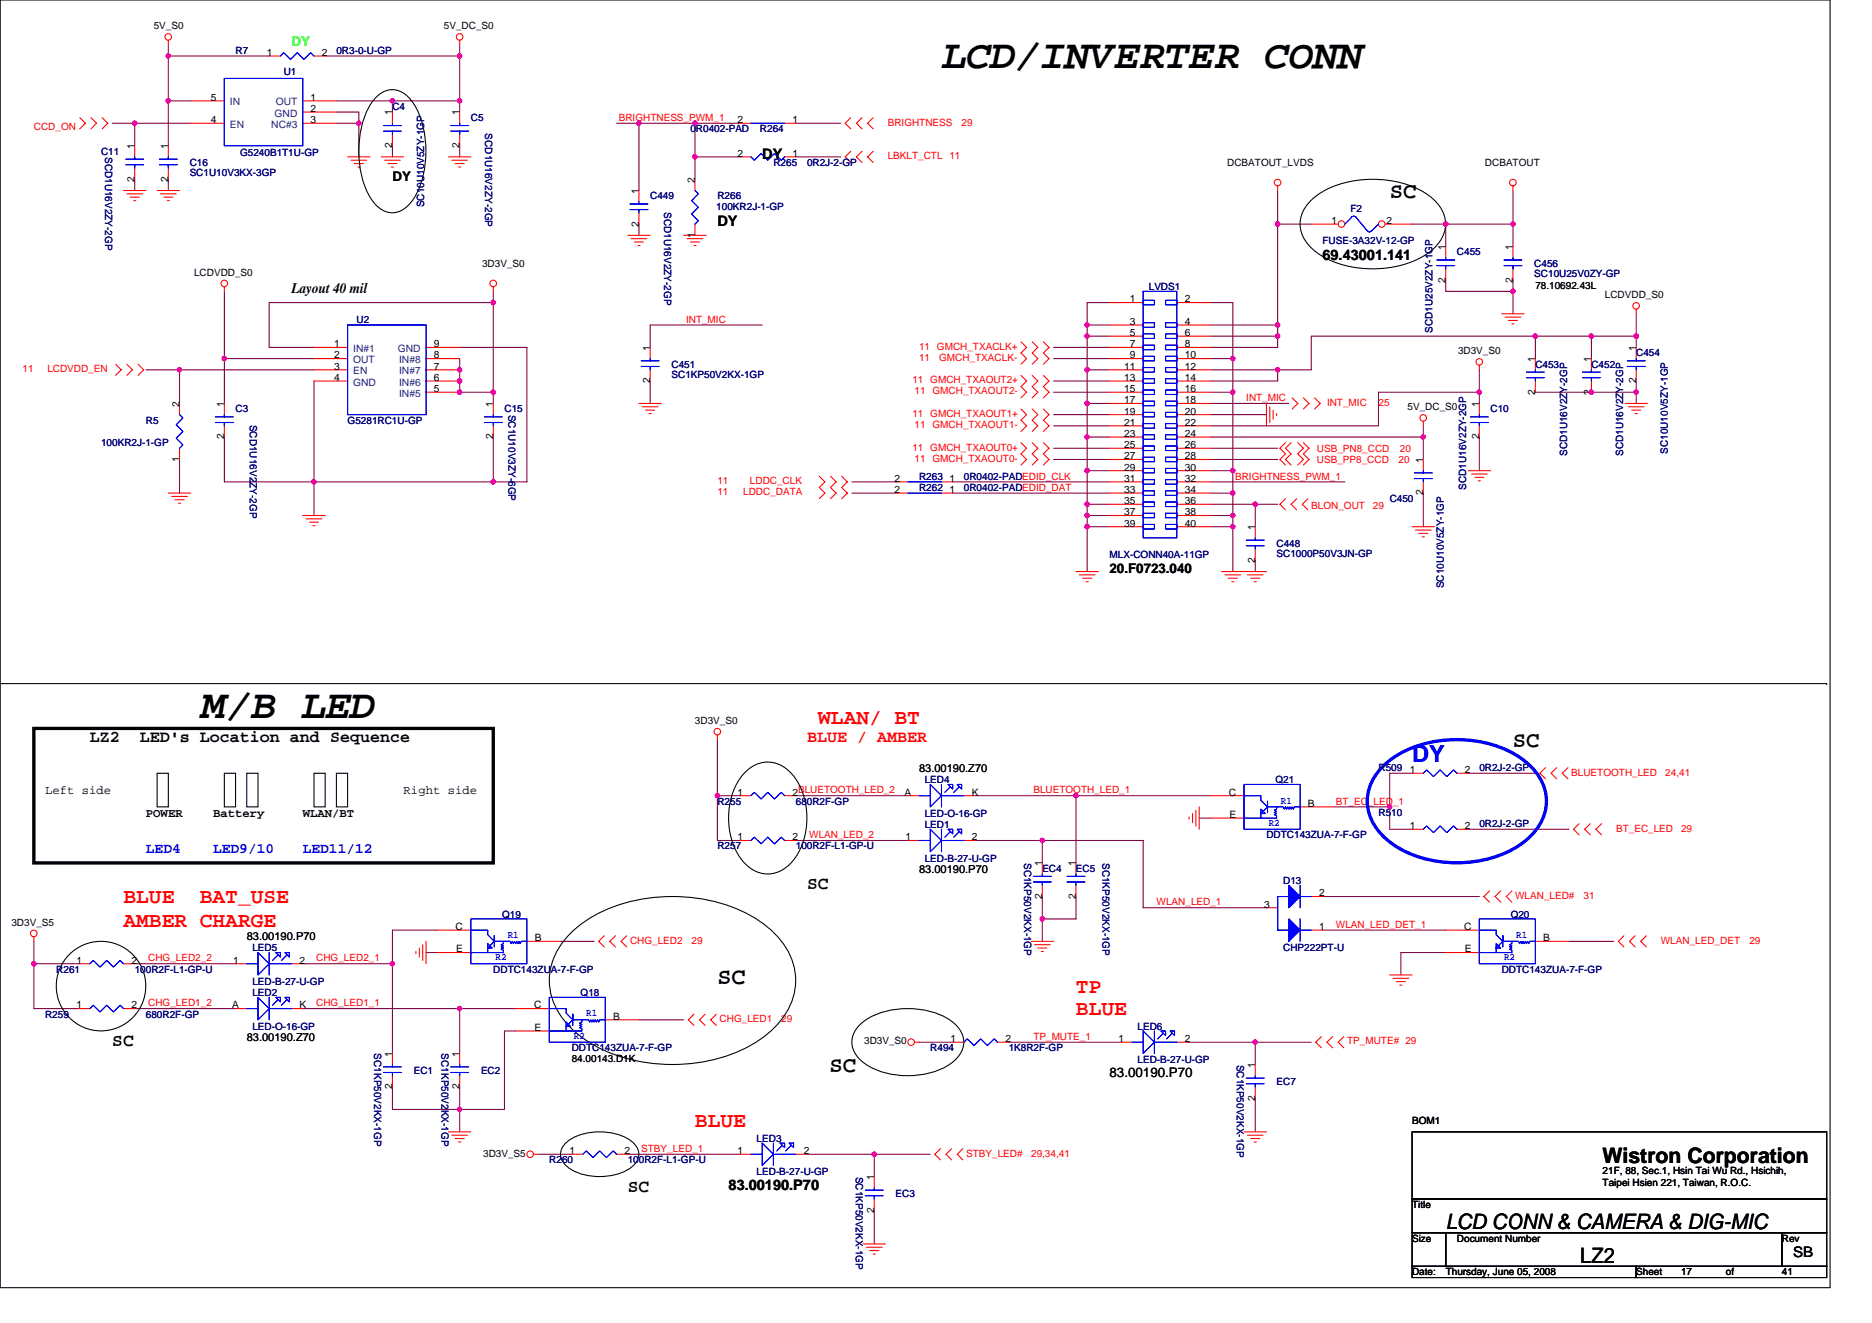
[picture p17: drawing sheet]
<svg xmlns="http://www.w3.org/2000/svg" width="297mm" height="210mm" viewBox="0 0 297 210" stroke-linecap="round" stroke-linejoin="round" font-family="sans-serif">
<defs><g id="words">
<g font-size="6.6">
<text x="149.4" y="10.8">LCD/INVERTER CONN</text>
<text x="32" y="113.9">M/B LED</text>
</g>
<text font-size="3.7" fill="#00f" x="224.1" y="120.8">DY</text>
<text font-size="3.7" x="113.8" y="156">SC</text>
<g font-size="3.5">
<text x="220.5" y="31.4">SC</text>
<text x="240.1" y="118.6">SC</text>
<text x="131.6" y="170.1">SC</text>
</g>
<g font-size="3.4" fill="#f00">
<text x="129.8" y="114.8">WLAN/ BT</text>
<text x="19.6" y="143.3">BLUE</text>
<text x="31.7" y="143.3">BAT_USE</text>
<text x="19.6" y="147.1">AMBER CHARGE</text>
<text x="170.7" y="161">BLUE</text>
<text x="170.7" y="157.5">TP</text>
<text x="110.3" y="178.8">BLUE</text>
</g>
<g font-size="3.4">
<text x="254.3" y="184.5">Wistron Corporation</text>
<text x="229.4" y="195.1">LCD CONN &amp; CAMERA &amp; DIG-MIC</text>
<text x="250.7" y="200.4">LZ2</text>
</g>
<g font-size="2.8">
<text x="128.1" y="141">SC</text>
<text x="17.8" y="165.9">SC</text>
<text x="99.6" y="189">SC</text>
</g>
<g font-size="2.6">
<text x="14.3" y="117.8">LZ2</text>
<text x="22.2" y="117.8">LED's Location and Sequence</text>
</g>
<text font-size="2.6" fill="#f00" x="128.1" y="117.8">BLUE / AMBER</text>
<g font-size="2.3">
<text x="120.9" y="25.3">DY</text>
<text x="113.8" y="35.9">DY</text>
<text x="209.8" y="41.3">69.43001.141</text>
<text x="46.3" y="46.5">Layout 40 mil</text>
<text x="115.6" y="188.8">83.00190.P70</text>
<text x="284.5" y="199.4">SB</text>
</g>
<g font-size="2.3" fill="#00f">
<text x="23.2" y="135.3">LED4</text>
<text x="33.8" y="135.3">LED9/10</text>
<text x="48" y="135.3">LED11/12</text>
</g>
<text font-size="2.1" fill="#0f0" x="46.3" y="7.3">DY</text>
<g font-size="2.1">
<text x="62.3" y="28.6">DY</text>
<text x="176.1" y="90.9">20.F0723.040</text>
<text x="176.1" y="170.8">83.00190.P70</text>
</g>
<g font-size="1.9">
<text x="7.2" y="126">Left side</text>
<text x="23.2" y="129.6">POWER</text>
<text x="33.8" y="129.6">Battery</text>
<text x="48" y="129.6">WLAN/BT</text>
<text x="64" y="126">Right side</text>
</g>
<g font-size="1.8">
<text x="145.8" y="122.5">83.00190.Z70</text>
<text x="145.8" y="138.5">83.00190.P70</text>
<text x="39.2" y="149.1">83.00190.P70</text>
<text x="39.2" y="165.1">83.00190.Z70</text>
</g>
<g font-size="1.6">
<text x="24.4" y="4.6">5V_S0</text>
<text x="70.4" y="4.6">5V_DC_S0</text>
<text x="42.4" y="8.9">1</text>
<text x="51.1" y="8.9">2</text>
<text x="33.5" y="16">5</text>
<text x="49.3" y="17.8">2</text>
<text x="49.3" y="16">1</text>
<text x="21.4" y="23.6" transform="rotate(-90 21.4 23.6)">1</text>
<text x="26.7" y="23.6" transform="rotate(-90 26.7 23.6)">1</text>
<text x="33.5" y="19.5">4</text>
<text x="49.3" y="19.5">3</text>
<text x="62.2" y="23.5" transform="rotate(-90 62.2 23.5)">2</text>
<text x="62.2" y="18.3" transform="rotate(-90 62.2 18.3)">1</text>
<text x="72.9" y="23.5" transform="rotate(-90 72.9 23.5)">2</text>
<text x="72.9" y="18.3" transform="rotate(-90 72.9 18.3)">1</text>
<text x="117" y="19.5">2</text>
<text x="125.7" y="19.5">1</text>
<text x="21.4" y="28.8" transform="rotate(-90 21.4 28.8)">2</text>
<text x="26.7" y="28.8" transform="rotate(-90 26.7 28.8)">2</text>
<text x="110.3" y="29" transform="rotate(-90 110.3 29)">2</text>
<text x="117" y="24.9">2</text>
<text x="125.7" y="24.9">1</text>
<text x="194.7" y="26.3">DCBATOUT_LVDS</text>
<text x="235.6" y="26.3">DCBATOUT</text>
<text x="101.4" y="35.9" transform="rotate(-90 101.4 35.9)">2</text>
<text x="101.4" y="30.8" transform="rotate(-90 101.4 30.8)">1</text>
<text x="211.3" y="35.5">1</text>
<text x="220" y="35.5">2</text>
<text x="110.3" y="37.7" transform="rotate(-90 110.3 37.7)">1</text>
<text x="229.4" y="39.6" transform="rotate(-90 229.4 39.6)">1</text>
<text x="240" y="39.6" transform="rotate(-90 240 39.6)">1</text>
<text x="30.8" y="43.7">LCDVDD_S0</text>
<text x="76.5" y="42.3">3D3V_S0</text>
<text x="179.3" y="48">1</text>
<text x="188" y="48">2</text>
<text x="229.4" y="44.8" transform="rotate(-90 229.4 44.8)">2</text>
<text x="240" y="44.8" transform="rotate(-90 240 44.8)">2</text>
<text x="243.6" y="45.9">78.10692.43L</text>
<text x="254.7" y="47.3">LCDVDD_S0</text>
<text x="179.3" y="51.5">3</text>
<text x="179.3" y="53.3">5</text>
<text x="188" y="51.5">4</text>
<text x="188" y="53.3">6</text>
<text x="53" y="55.1">1</text>
<text x="53" y="56.9">2</text>
<text x="53" y="58.7">3</text>
<text x="68.9" y="55.1">9</text>
<text x="68.9" y="58.7">7</text>
<text x="68.9" y="56.9">8</text>
<text x="103.1" y="55.6" transform="rotate(-90 103.1 55.6)">1</text>
<text x="178.4" y="58.7">11</text>
<text x="179.3" y="55.1">7</text>
<text x="179.3" y="56.9">9</text>
<text x="188" y="55.1">8</text>
<text x="188" y="56.9">10</text>
<text x="188" y="58.7">12</text>
<text x="231.3" y="56.2">3D3V_S0</text>
<text x="243.6" y="57.4" transform="rotate(-90 243.6 57.4)">1</text>
<text x="252.5" y="57.4" transform="rotate(-90 252.5 57.4)">1</text>
<text x="259.6" y="55.6" transform="rotate(-90 259.6 55.6)">1</text>
<text x="28.5" y="64.5" transform="rotate(-90 28.5 64.5)">2</text>
<text x="35.6" y="64.5" transform="rotate(-90 35.6 64.5)">1</text>
<text x="53" y="60.4">4</text>
<text x="68.9" y="62.2">5</text>
<text x="68.9" y="60.4">6</text>
<text x="78.2" y="64.5" transform="rotate(-90 78.2 64.5)">1</text>
<text x="103.1" y="60.8" transform="rotate(-90 103.1 60.8)">2</text>
<text x="178.4" y="60.4">13</text>
<text x="178.4" y="62.2">15</text>
<text x="178.4" y="64">17</text>
<text x="178.4" y="65.8">19</text>
<text x="188" y="60.4">14</text>
<text x="188" y="62.2">16</text>
<text x="188" y="64">18</text>
<text x="188" y="65.8">20</text>
<text x="223.3" y="65.1">5V_DC_S0</text>
<text x="234.7" y="64.5" transform="rotate(-90 234.7 64.5)">1</text>
<text x="243.6" y="62.6" transform="rotate(-90 243.6 62.6)">2</text>
<text x="252.5" y="62.6" transform="rotate(-90 252.5 62.6)">2</text>
<text x="259.6" y="60.8" transform="rotate(-90 259.6 60.8)">2</text>
<text x="35.6" y="69.7" transform="rotate(-90 35.6 69.7)">2</text>
<text x="78.2" y="69.7" transform="rotate(-90 78.2 69.7)">2</text>
<text x="178.4" y="67.5">21</text>
<text x="178.4" y="69.3">23</text>
<text x="178.4" y="71.1">25</text>
<text x="188" y="67.5">22</text>
<text x="188" y="69.3">24</text>
<text x="188" y="71.1">26</text>
<text x="234.7" y="69.7" transform="rotate(-90 234.7 69.7)">2</text>
<text x="28.5" y="73.3" transform="rotate(-90 28.5 73.3)">1</text>
<text x="141.9" y="76.4">2</text>
<text x="150.6" y="76.4">1</text>
<text x="178.4" y="72.9">27</text>
<text x="178.4" y="74.7">29</text>
<text x="178.4" y="76.4">31</text>
<text x="188" y="72.9">28</text>
<text x="188" y="74.7">30</text>
<text x="188" y="76.4">32</text>
<text x="225.8" y="73.4" transform="rotate(-90 225.8 73.4)">1</text>
<text x="141.9" y="78.2">2</text>
<text x="150.6" y="78.2">1</text>
<text x="178.4" y="78.2">33</text>
<text x="178.4" y="80">35</text>
<text x="178.4" y="81.8">37</text>
<text x="178.4" y="83.5">39</text>
<text x="188" y="78.2">34</text>
<text x="188" y="80">36</text>
<text x="188" y="81.8">38</text>
<text x="188" y="83.5">40</text>
<text x="225.8" y="78.6" transform="rotate(-90 225.8 78.6)">2</text>
<text x="199.2" y="89.3" transform="rotate(-90 199.2 89.3)">2</text>
<text x="199.2" y="84.1" transform="rotate(-90 199.2 84.1)">1</text>
<text x="110.3" y="114.9">3D3V_S0</text>
<text x="223.7" y="122.7">1</text>
<text x="232.4" y="122.7">2</text>
<text x="117" y="126.2">1</text>
<text x="125.7" y="126.2">2BLUETOOTH_LED_2</text>
<text x="143.5" y="126.2">A</text>
<text x="154.2" y="126.2">K</text>
<text x="195" y="126.2">C</text>
<text x="195.1" y="129.8">E</text>
<text x="207.5" y="128">B</text>
<text x="223.7" y="131.6">1</text>
<text x="232.4" y="131.6">2</text>
<text x="117" y="133.3">1</text>
<text x="125.7" y="133.3">2</text>
<text x="143.7" y="133.3">1</text>
<text x="154.2" y="133.3">2</text>
<text x="165.4" y="137.4" transform="rotate(-90 165.4 137.4)">1</text>
<text x="170.7" y="137.4" transform="rotate(-90 170.7 137.4)">1</text>
<text x="165.4" y="142.6" transform="rotate(-90 165.4 142.6)">2</text>
<text x="170.7" y="142.6" transform="rotate(-90 170.7 142.6)">2</text>
<text x="200.6" y="144">3</text>
<text x="209.3" y="142.2">2</text>
<text x="1.8" y="146.9">3D3V_S5</text>
<text x="72.3" y="147.6">C</text>
<text x="84.9" y="149.3">B</text>
<text x="209.3" y="147.6">1</text>
<text x="232.3" y="147.6">C</text>
<text x="244.9" y="149.3">B</text>
<text x="12.1" y="152.9">1</text>
<text x="20.8" y="152.9">2</text>
<text x="37" y="152.9">1</text>
<text x="47.5" y="152.9">2</text>
<text x="72.4" y="151.1">E</text>
<text x="232.4" y="151.1">E</text>
<text x="12.1" y="160">1</text>
<text x="20.8" y="160">2</text>
<text x="36.8" y="160">A</text>
<text x="47.5" y="160">K</text>
<text x="84.7" y="160">C</text>
<text x="97.3" y="161.8">B</text>
<text x="62.2" y="167.7" transform="rotate(-90 62.2 167.7)">1</text>
<text x="72.9" y="167.7" transform="rotate(-90 72.9 167.7)">1</text>
<text x="84.8" y="163.6">E</text>
<text x="137.1" y="165.7">3D3V_S0</text>
<text x="150.8" y="165.3">1</text>
<text x="159.5" y="165.3">2</text>
<text x="177.5" y="165.3">1</text>
<text x="188" y="165.3">2</text>
<text x="62.2" y="172.8" transform="rotate(-90 62.2 172.8)">2</text>
<text x="72.9" y="172.8" transform="rotate(-90 72.9 172.8)">2</text>
<text x="90.7" y="168.6">84.00143.D1K</text>
<text x="199.2" y="169.4" transform="rotate(-90 199.2 169.4)">1</text>
<text x="199.2" y="174.6" transform="rotate(-90 199.2 174.6)">2</text>
<text x="224.1" y="178.3">BOM1</text>
<text x="76.7" y="183.5">3D3V_S5</text>
<text x="90.4" y="183.1">1</text>
<text x="99.1" y="183.1">2</text>
<text x="117" y="183.1">1</text>
<text x="127.5" y="183.1">2</text>
<text x="138.7" y="187.2" transform="rotate(-90 138.7 187.2)">1</text>
<text x="224.1" y="191.7">Title</text>
<text x="254.3" y="186.3">21F, 88, Sec.1, Hsin Tai Wu Rd., Hsichih,</text>
<text x="254.3" y="188.1">Taipei Hsien 221, Taiwan, R.O.C.</text>
<text x="138.7" y="192.4" transform="rotate(-90 138.7 192.4)">2</text>
<text x="224.1" y="197">Size</text>
<text x="231.2" y="197">Document Number</text>
<text x="282.7" y="197">Rev</text>
<text x="224.1" y="202.3">Date:</text>
<text x="229.4" y="202.3">Thursday, June 05, 2008</text>
<text x="259.6" y="202.3">Sheet</text>
<text x="266.7" y="202.3">17</text>
<text x="273.9" y="202.3">of</text>
<text x="282.7" y="202.3">41</text>
</g>
<g font-size="1.6" fill="#000080">
<text x="37.4" y="8.5">R7</text>
<text x="45" y="11.9">U1</text>
<text x="53.4" y="8.5">0R3-0-U-GP</text>
<text x="62.3" y="17.4">C4</text>
<text x="74.7" y="19.2">C5</text>
<text x="77" y="21.2" transform="rotate(90 77 21.2)">SCD1U16V2ZY-2GP</text>
<text x="109.6" y="21">0R0402-PAD</text>
<text x="120.6" y="21">R264</text>
<text x="16" y="24.5">C11</text>
<text x="16.7" y="24.9" transform="rotate(90 16.7 24.9)">SCD1U16V2ZY-2GP</text>
<text x="30.1" y="26.3">C16</text>
<text x="30.1" y="27.9">SC1U10V3KX-3GP</text>
<text x="38.1" y="24.7">G5240B1T1U-GP</text>
<text x="122.7" y="26.3">R265</text>
<text x="128.1" y="26.3">0R2J-2-GP</text>
<text x="67.3" y="32.9" transform="rotate(-90 67.3 32.9)">SC10U10V5ZY-1GP</text>
<text x="103.2" y="31.6">C449</text>
<text x="105.4" y="33.6" transform="rotate(90 105.4 33.6)">SCD1U16V2ZY-2GP</text>
<text x="113.7" y="33.3">100KR2J-1-GP</text>
<text x="113.8" y="31.6">R266</text>
<text x="214.3" y="33.6">F2</text>
<text x="209.8" y="38.8">FUSE-3A32V-12-GP</text>
<text x="231.2" y="40.5">C455</text>
<text x="182.3" y="46">LVDS1</text>
<text x="243.5" y="42.3">C456</text>
<text x="243.5" y="43.9">SC10U25V0ZY-GP</text>
<text x="56.6" y="51.2">U2</text>
<text x="227.3" y="52.8" transform="rotate(-90 227.3 52.8)">SCD1U25V2ZY-1GP</text>
<text x="106.5" y="58.3">C451</text>
<text x="106.5" y="59.9">SC1KP50V2KX-1GP</text>
<text x="243.6" y="58.3">C453</text>
<text x="252.5" y="58.3">C452</text>
<text x="259.6" y="56.5">C454</text>
<text x="37.4" y="65.4">C3</text>
<text x="80" y="65.4">C15</text>
<text x="80.7" y="65.8" transform="rotate(90 80.7 65.8)">SC1U10V3ZY-6GP</text>
<text x="236.5" y="65.4">C10</text>
<text x="16" y="70.8">100KR2J-1-GP</text>
<text x="23.2" y="67.2">R5</text>
<text x="39.6" y="67.4" transform="rotate(90 39.6 67.4)">SCD1U16V2ZY-2GP</text>
<text x="55.2" y="67.2">G5281RC1U-GP</text>
<text x="145.8" y="76.1">R263</text>
<text x="145.8" y="77.9">R262</text>
<text x="152.9" y="76.1">0R0402-PADEDID_CLK</text>
<text x="152.9" y="77.9">0R0402-PADEDID_DAT</text>
<text x="232.7" y="77.7" transform="rotate(-90 232.7 77.7)">SCD1U16V2ZY-2GP</text>
<text x="248.7" y="72.4" transform="rotate(-90 248.7 72.4)">SCD1U16V2ZY-2GP</text>
<text x="257.6" y="72.4" transform="rotate(-90 257.6 72.4)">SCD1U16V2ZY-2GP</text>
<text x="264.7" y="72" transform="rotate(-90 264.7 72)">SC10U10V5ZY-1GP</text>
<text x="220.5" y="79.7">C450</text>
<text x="176.1" y="88.5">MLX-CONN40A-11GP</text>
<text x="202.6" y="86.8">C448</text>
<text x="202.6" y="88.4">SC1000P50V3JN-GP</text>
<text x="229.1" y="93.3" transform="rotate(-90 229.1 93.3)">SC10U10V5ZY-1GP</text>
<text x="146.7" y="124.3">LED4</text>
<text x="202.4" y="124.3">Q21</text>
<text x="218.7" y="122.3">R509</text>
<text x="234.7" y="122.3">0R2J-2-GP</text>
<text x="113.8" y="127.7">R255</text>
<text x="126.3" y="127.7">680R2F-GP</text>
<text x="146.7" y="131.4">LED1</text>
<text x="146.7" y="129.6">LED-O-16-GP</text>
<text x="218.7" y="129.4">R510</text>
<text x="234.7" y="131.2">0R2J-2-GP</text>
<text x="113.8" y="134.8">R257</text>
<text x="126.3" y="134.8">100R2F-L1-GP-U</text>
<text x="146.7" y="136.7">LED-B-27-U-GP</text>
<text x="162.5" y="136.9" transform="rotate(90 162.5 136.9)">SC1KP50V2KX-1GP</text>
<text x="174.9" y="136.9" transform="rotate(90 174.9 136.9)">SC1KP50V2KX-1GP</text>
<text x="201" y="133">DDTC143ZUA-7-F-GP</text>
<text x="165.4" y="138.3">EC4</text>
<text x="170.7" y="138.3">EC5</text>
<text x="203.6" y="140.3">D13</text>
<text x="79.7" y="145.6">Q19</text>
<text x="239.7" y="145.6">Q20</text>
<text x="8.9" y="154.3">R261</text>
<text x="21.4" y="154.3">100R2F-L1-GP-U</text>
<text x="40" y="150.9">LED5</text>
<text x="78.3" y="154.3">DDTC143ZUA-7-F-GP</text>
<text x="203.6" y="150.9">CHP222PT-U</text>
<text x="238.3" y="154.3">DDTC143ZUA-7-F-GP</text>
<text x="7.2" y="161.4">R259</text>
<text x="23.2" y="161.4">680R2F-GP</text>
<text x="40" y="156.3">LED-B-27-U-GP</text>
<text x="40" y="158.1">LED2</text>
<text x="92.1" y="158.1">Q18</text>
<text x="40" y="163.4">LED-O-16-GP</text>
<text x="59.4" y="167.1" transform="rotate(90 59.4 167.1)">SC1KP50V2KX-1GP</text>
<text x="70" y="167.1" transform="rotate(90 70 167.1)">SC1KP50V2KX-1GP</text>
<text x="90.7" y="166.8">DDTC143ZUA-7-F-GP</text>
<text x="147.6" y="166.8">R494</text>
<text x="160.1" y="166.8">1K8R2F-GP</text>
<text x="180.5" y="163.4">LED6</text>
<text x="65.7" y="170.3">EC1</text>
<text x="76.3" y="170.3">EC2</text>
<text x="180.5" y="168.7">LED-B-27-U-GP</text>
<text x="196.3" y="168.9" transform="rotate(90 196.3 168.9)">SC1KP50V2KX-1GP</text>
<text x="202.6" y="172.1">EC7</text>
<text x="87.2" y="184.6">R260</text>
<text x="99.6" y="184.6">100R2F-L1-GP-U</text>
<text x="120.1" y="181.2">LED3</text>
<text x="120.1" y="186.5">LED-B-27-U-GP</text>
<text x="135.8" y="186.7" transform="rotate(90 135.8 186.7)">SC1KP50V2KX-1GP</text>
<text x="142.1" y="189.9">EC3</text>
</g>
<g font-size="1.6" fill="#004080">
<text x="36.5" y="16.7">IN</text>
<text x="43.7" y="16.7">OUT</text>
<text x="36.5" y="20.3">EN</text>
<text x="43" y="20.3">NC#3</text>
<text x="43.6" y="18.5">GND</text>
<text x="56" y="55.8">IN#1</text>
<text x="56" y="57.6">OUT</text>
<text x="56" y="59.4">EN</text>
<text x="63.1" y="55.8">GND</text>
<text x="63.3" y="59.4">IN#7</text>
<text x="63.3" y="57.6">IN#8</text>
<text x="56" y="61.2">GND</text>
<text x="63.3" y="62.9">IN#5</text>
<text x="63.3" y="61.2">IN#6</text>
</g>
<g font-size="1.6" fill="#f00">
<text x="5.4" y="20.6">CCD_ON</text>
<text x="98.2" y="19.2">BRIGHTNESS_PWM_1</text>
<text x="140.9" y="19.9">BRIGHTNESS</text>
<text x="152.6" y="19.9">29</text>
<text x="140.9" y="25.3">LBKLT_CTL 11</text>
<text x="108.9" y="51.2">INT_MIC</text>
<text x="3.6" y="59">11</text>
<text x="7.5" y="59">LCDVDD_EN</text>
<text x="145.8" y="57.3">11</text>
<text x="145.8" y="55.5">11 GMCH_TXACLK+</text>
<text x="149" y="57.3">GMCH_TXACLK-</text>
<text x="144.8" y="60.8">11 GMCH_TXAOUT2+</text>
<text x="145.1" y="62.6">11 GMCH_TXAOUT2-</text>
<text x="197.8" y="63.6">INT_MIC</text>
<text x="210.6" y="64.4">INT_MIC</text>
<text x="218.7" y="64.4">25</text>
<text x="144.8" y="66.1">11 GMCH_TXAOUT1+</text>
<text x="144.8" y="71.5">11 GMCH_TXAOUT0+</text>
<text x="145.1" y="67.9">11 GMCH_TXAOUT1-</text>
<text x="209" y="71.6">USB_PN8_CCD</text>
<text x="222.1" y="71.6">20</text>
<text x="113.8" y="76.8">11</text>
<text x="119" y="76.8">LDDC_CLK</text>
<text x="145.1" y="73.3">11 GMCH_TXAOUT0-</text>
<text x="196" y="76.1">BRIGHTNESS_PWM_1</text>
<text x="209" y="73.4">USB_PP8_CCD</text>
<text x="221.9" y="73.4">20</text>
<text x="113.8" y="78.6">11</text>
<text x="117.9" y="78.6">LDDC_DATA</text>
<text x="208.1" y="80.7">BLON_OUT</text>
<text x="217.8" y="80.7">29</text>
<text x="164" y="125.9">BLUETOOTH_LED_1</text>
<text x="249.3" y="123">BLUETOOTH_LED</text>
<text x="264.2" y="123">24,41</text>
<text x="212" y="127.7">BT_EC_LED_1</text>
<text x="256.4" y="131.9">BT_EC_LED</text>
<text x="266.7" y="131.9">29</text>
<text x="128.4" y="133">WLAN_LED_2</text>
<text x="183.5" y="143.7">WLAN_LED_1</text>
<text x="240.4" y="142.6">WLAN_LED#</text>
<text x="251.3" y="142.6">31</text>
<text x="100" y="149.7">CHG_LED2</text>
<text x="109.7" y="149.7">29</text>
<text x="212" y="147.2">WLAN_LED_DET_1</text>
<text x="263.5" y="149.7">WLAN_LED_DET</text>
<text x="277.6" y="149.7">29</text>
<text x="23.5" y="152.5">CHG_LED2_2</text>
<text x="50.2" y="152.5">CHG_LED2_1</text>
<text x="23.5" y="159.7">CHG_LED1_2</text>
<text x="50.2" y="159.7">CHG_LED1_1</text>
<text x="114.2" y="162.2">CHG_LED1</text>
<text x="124" y="162.2">29</text>
<text x="164" y="165">TP_MUTE_1</text>
<text x="213.8" y="165.7">TP_MUTE# 29</text>
<text x="101.7" y="182.8">STBY_LED_1</text>
<text x="153.3" y="183.5">STBY_LED#</text>
<text x="163.6" y="183.5">29,34,41</text>
</g>
<g font-size="1.6" fill="#00f">
<text x="201.3" y="131">R2</text>
<text x="203.3" y="127.5">R1</text>
<text x="80.6" y="148.8">R1</text>
<text x="240.6" y="148.8">R1</text>
<text x="78.6" y="152.4">R2</text>
<text x="238.7" y="152.4">R2</text>
<text x="93" y="161.3">R1</text>
<text x="91.1" y="164.8">R2</text>
</g>
</g></defs>
<g fill="none" stroke="#000" stroke-width=".17">
<path d="M0 0h290.4v204.3h-290.4zM60 15.1a3.4 3.4 0 0 1 5.2 .7 14.3 14.3 0 0 1 2.2 11 10.2 10.2 0 0 1-2.9 6.1 3.4 3.4 0 0 1-5.1-.7 14.4 14.4 0 0 1-2.2-11 10.2 10.2 0 0 1 2.8-6.1zM208.4 31.5a15 15 0 0 1 10.9-3 13.1 13.1 0 0 1 8.7 3.7 4.9 4.9 0 0 1-.7 7.4 15.7 15.7 0 0 1-12.3 2.8 11.4 11.4 0 0 1-7.9-4.3 4.9 4.9 0 0 1 1.3-6.6zM0 108.5h289.9M289.9 108.5h.1M24.9 122.7h1.8v5.3h-1.8zM35.6 122.7h1.8v5.3h-1.8zM39.2 122.7h1.7v5.3h-1.7zM49.8 122.7h1.8v5.3h-1.8zM53.4 122.7h1.8v5.3h-1.8zM118.4 122.3a4.8 4.8 0 0 1 7.5 .8 11.6 11.6 0 0 1 0 13.4 4.9 4.9 0 0 1-8.2 0 11.6 11.6 0 0 1 0-13.4zM90.1 148.5a22 22 0 0 1 14.7-6.2 25 25 0 0 1 16.3 4.3 11.4 11.4 0 0 1 5.2 9 11.4 11.4 0 0 1-5.2 8.9 25.9 25.9 0 0 1-19.9 3.9 19.8 19.8 0 0 1-11.9-6.8 9.8 9.8 0 0 1 .8-13.1z"/>
<path d="M136.6 162.4a12.1 12.1 0 0 1 10-2.2 9 9 0 0 1 5.5 2.9 3.6 3.6 0 0 1-.6 5.1 12.1 12.1 0 0 1-10 2.2 8.9 8.9 0 0 1-5.5-2.8 3.6 3.6 0 0 1 .6-5.2zM224.1 179.6h65.8v10.6h-65.8zM89.8 181.3a9 9 0 0 1 8.5-1.2 4.6 4.6 0 0 1 3 2.4 2.54 2.54 0 0 1-1.4 2.9 9.6 9.6 0 0 1-9.5 0 2.47 2.47 0 0 1-.6-4.1zM224.1 190.2h65.8v5.4h-65.8zM224.1 195.6h5.3v5.3h-5.3zM229.4 195.6h53.3v5.3h-53.3zM282.7 195.6h7.2v5.3h-7.2zM224.1 200.9h35.5v1.8h-35.5zM259.6 200.9h30.3v1.8h-30.3z"/>
<circle cx="16" cy="156.5" r="7.1"/>
</g>
<g fill="none" stroke="#800040" stroke-width=".17">
<path d="M17.8 19.6h3.6v3.5M21.4 19.6h8.9M26.7 16h3.6M26.7 7.1v16M26.7 8.9h16M51.6 8.9h21.3M53.4 16h8.9v1.8M53.4 19.6h3.5M53.4 17.8h3.5v7.1M62.3 16h10.6M72.9 7.1v10.7M97.8 19.6h19.6"/>
<path d="M101.4 19.6v10.6M110.3 19.6v8.8M126.3 19.6h7.1M21.4 28.4v1.8M26.7 28.4v1.8M62.3 23.1v1.8M72.9 23.1v1.8M101.4 35.6v1.7M110.3 24.9h7.1M126.3 24.9h7.1M202.7 30.2v24.9h-10.6M202.7 35.6h5.4"/>
<path d="M224.1 35.6h16M229.4 35.6v3.5M240.1 30.2v8.9M23.2 58.7h26.6M28.5 58.7v5.3M35.6 46.2v17.8M35.6 56.9h14.2M72.9 55.1h10.7v21.4h-48v-7.2M72.9 56.9v5.3h5.4M78.3 48h-35.6v7.1h7.1M78.3 46.2v17.8M120.9 51.6h-17.7v3.5"/>
<path d="M167.2 55.1h8.9M167.2 56.9h8.9M172.5 58.7h3.6M172.5 53.3h3.6M172.5 51.6h3.6M176.1 48h-3.6v42.7M192.1 56.9h3.5M192.1 48h3.5v42.7M192.1 53.3h10.6M192.1 51.6h10.6M202.7 58.7v1.8h-10.6M229.4 44.4v1.8h10.7"/>
<path d="M234.7 58.7v5.3M240.1 44.4v5.4M243.6 53.3v3.6M252.5 53.3v3.6M259.6 53.3h-51.5v5.4h-16M259.6 49.8v5.3M28.5 72.9v5.3M49.8 60.5v21.3M78.3 69.3v7.2M103.2 60.5v3.5M135.2 76.5h7.1M135.2 78.2h7.1"/>
<path d="M151.2 76.5h24.9M151.2 78.2h24.9M167.2 62.2h8.9M167.2 60.5h8.9M167.2 65.8h8.9M167.2 67.6h8.9M167.2 71.1h8.9M167.2 72.9h8.9M172.5 64h3.6M172.5 69.3h3.6M172.5 74.7h3.6M192.1 76.5h21.3"/>
<path d="M192.1 62.2h3.5M192.1 64h12.4M192.1 78.2h3.5M192.1 69.3h33.7M192.1 74.7h3.5M192.1 65.8h8.9M192.1 71.1h10.6M192.1 72.9h10.6M225.8 67.6v5.3M225.8 78.2v5.4M234.7 62.2h-16v5.4h-26.6M234.7 69.3v5.4"/>
<path d="M243.6 62.2h16M259.6 60.5v3.5M172.5 80h3.6M172.5 81.8h3.6M172.5 83.6h3.6M192.1 80h7.1v3.6M192.1 81.8h3.5M192.1 83.6h3.5M199.2 80h3.5M199.2 88.9v1.8M113.8 117.3v8.9h3.6M113.8 126.2v7.1h3.6"/>
<path d="M126.3 133.3h17.8M126.3 126.2h17.8M154.7 126.2h16v10.7M154.7 133.3h26.7v10.7h19.6M165.4 133.3v3.6M170.7 126.2h21.4M190.3 129.8h1.8M211.6 128h8.9M224.1 122.7h-3.6v8.9h3.6M233 122.7h10.6M233 131.6h16M5.4 152.9h7.1"/>
<path d="M5.4 149.4v10.6h7.1M21.4 152.9h16M48 152.9h14.3M67.6 151.1h1.8M69.4 147.6h-7.1v19.5M88.9 149.4h5.4M165.4 142.2v7.2M170.7 142.2v3.6h-5.3M209.8 142.2h24.9M209.8 147.6h19.6M229.4 151.1h-7.1v3.6M249 149.4h7.1"/>
<path d="M21.4 160h16M48 160h33.8M72.9 160v7.1M72.9 172.5v7.1M81.8 163.6h-1.8v12.4h-17.7v-3.5M101.4 161.8h7.1M145.8 165.4h5.4M160.1 165.4h17.7M188.5 165.4h19.6M199.2 165.4v3.5M199.2 174.2v5.4M85.4 183.1h5.3"/>
<path d="M99.6 183.1h17.8M128.1 183.1h19.5M138.7 183.1v3.6M138.7 192v5.4"/>
</g>
<g fill="#f0f" stroke="#f0f" stroke-width=".17">
<circle cx="28.5" cy="58.7" r=".35"/>
<circle cx="35.6" cy="56.9" r=".35"/>
<circle cx="78.3" cy="76.4" r=".35"/>
<circle cx="72.9" cy="62.2" r=".35"/>
<circle cx="72.9" cy="60.4" r=".35"/>
<circle cx="72.9" cy="58.7" r=".35"/>
<circle cx="72.9" cy="16" r=".35"/>
<circle cx="62.3" cy="16" r=".35"/>
<circle cx="110.3" cy="19.5" r=".35"/>
<circle cx="110.3" cy="24.9" r=".35"/>
<circle cx="26.7" cy="16" r=".35"/>
<circle cx="240.1" cy="46.2" r=".35"/>
<circle cx="49.8" cy="76.4" r=".35"/>
<circle cx="101.4" cy="19.5" r=".35"/>
<circle cx="78.3" cy="48" r=".35"/>
<circle cx="78.3" cy="62.2" r=".35"/>
<circle cx="240.1" cy="35.5" r=".35"/>
<circle cx="172.5" cy="81.8" r=".35"/>
<circle cx="234.7" cy="62.2" r=".35"/>
<circle cx="229.4" cy="35.5" r=".35"/>
<circle cx="172.5" cy="64" r=".35"/>
<circle cx="252.5" cy="62.2" r=".35"/>
<circle cx="252.5" cy="53.3" r=".35"/>
<circle cx="259.6" cy="62.2" r=".35"/>
<circle cx="259.6" cy="53.3" r=".35"/>
<circle cx="202.7" cy="53.3" r=".35"/>
<circle cx="172.5" cy="51.5" r=".35"/>
<circle cx="195.6" cy="56.9" r=".35"/>
<circle cx="225.8" cy="69.3" r=".35"/>
<circle cx="195.6" cy="83.6" r=".35"/>
<circle cx="172.5" cy="69.3" r=".35"/>
<circle cx="195.6" cy="74.7" r=".35"/>
<circle cx="26.7" cy="8.9" r=".35"/>
<circle cx="172.5" cy="53.3" r=".35"/>
<circle cx="195.6" cy="62.2" r=".35"/>
<circle cx="202.7" cy="58.7" r=".35"/>
<circle cx="172.5" cy="83.6" r=".35"/>
<circle cx="172.5" cy="74.7" r=".35"/>
<circle cx="172.5" cy="58.7" r=".35"/>
<circle cx="202.7" cy="35.5" r=".35"/>
<circle cx="199.2" cy="80" r=".35"/>
<circle cx="202.7" cy="51.5" r=".35"/>
<circle cx="195.6" cy="81.8" r=".35"/>
<circle cx="195.6" cy="78.2" r=".35"/>
<circle cx="172.5" cy="80" r=".35"/>
<circle cx="21.4" cy="19.5" r=".35"/>
<circle cx="56.9" cy="19.5" r=".35"/>
<circle cx="72.9" cy="8.9" r=".35"/>
<circle cx="243.6" cy="53.3" r=".35"/>
<circle cx="165.4" cy="133.3" r=".35"/>
<circle cx="165.4" cy="145.8" r=".35"/>
<circle cx="113.8" cy="126.2" r=".35"/>
<circle cx="138.7" cy="183.1" r=".35"/>
<circle cx="5.4" cy="152.9" r=".35"/>
<circle cx="72.9" cy="160" r=".35"/>
<circle cx="72.9" cy="176" r=".35"/>
<circle cx="62.3" cy="152.9" r=".35"/>
<circle cx="199.2" cy="165.3" r=".35"/>
<circle cx="170.7" cy="126.2" r=".35"/>
<circle cx="220.5" cy="128" r=".35"/>
</g>
<g fill="none" stroke="#f00" stroke-width=".17">
<path d="M12.7 18.7l.8 .9-.8 .8M14.4 18.7l.9 .9-.9 .8M16.2 18.7l.9 .9-.9 .8M26.7 6.4v.7M30.3 16h5.3M30.3 19.6h5.3M42.7 8.9h1.8M48 16h5.4M48 17.8h5.4M48 19.6h5.4M49.8 8.9h1.8M72.9 6.4v.7"/>
<path d="M72.9 17.8v1.8M135 18.7l-.9 .9 .9 .8M136.8 18.7l-.9 .9 .9 .8M138.6 18.7l-.9 .9 .9 .8M19.6 30.2h3.6M20.1 30.8h2.5M20.7 31.3h1.4M21.2 31.8h.3M21.4 23.1v1.8M21.4 26.7v1.7M24.9 30.2h3.6M25.5 30.8h2.5"/>
<path d="M26 31.3h1.4M26.5 31.8h.4M26.7 23.1v1.8M26.7 26.7v1.7M55.2 24.9h3.5M55.7 25.4h2.5M56.2 26h1.5M56.8 26.5h.3M60.5 24.9h3.5M61 25.4h2.5M61.5 26h1.5M62.1 26.5h.3"/>
<path d="M71.2 24.9h3.5M71.7 25.4h2.5M72.2 26h1.5M72.8 26.5h.3M72.9 21.3v1.8M99.6 37.3h3.6M100.1 37.9h2.5M100.7 38.4h1.4M101.2 38.9h.4M101.4 30.2v1.8M101.4 33.8v1.8M108.5 37.3h3.6"/>
<path d="M109 37.9h2.5M109.6 38.4h1.4M110.1 38.9h.3M135 24l-.9 .9 .9 .9M136.8 24l-.9 .9 .9 .9M138.6 24l-.9 .9 .9 .9M202.7 29.5v.7M240.1 29.5v.7M240.1 39.1v1.8M18.3 57.8l.9 .9-.9 .9M20.1 57.8l.9 .9-.9 .9M21.9 57.8l.9 .9-.9 .9"/>
<path d="M35.6 45.5v.7M49.8 55.1h5.4M49.8 58.7h5.4M49.8 56.9h5.4M67.6 55.1h5.3M67.6 58.7h5.3M67.6 56.9h5.3M78.3 45.5v.7M103.2 55.1v1.8M103.2 58.7v1.8M162 59.6l.9 .9-.9 .8 .9 .9-.9 .9M162 54.2l.9 .9-.9 .9 .9 .9-.9 .9"/>
<path d="M163.8 59.6l.9 .9-.9 .8 .9 .9-.9 .9M163.8 54.2l.9 .9-.9 .9 .9 .9-.9 .9M165.6 59.6l.9 .9-.9 .8 .9 .9-.9 .9M165.6 54.2l.9 .9-.9 .9 .9 .9-.9 .9M176.1 55.1h5.3M176.1 58.7h5.3M176.1 56.9h5.3M176.1 51.6h5.3M176.1 53.3h5.3M176.1 48h5.3M186.7 55.1h5.4M186.7 58.7h5.4"/>
<path d="M186.7 56.9h5.4M186.7 51.6h5.4M186.7 53.3h5.4M186.7 48h5.4M234.7 58v.7M238.3 49.8h3.5M238.8 50.3h2.5M239.3 50.8h1.5M239.9 51.4h.3M240.1 42.7v1.7M259.6 49.1v.7M259.6 55.1v1.8"/>
<path d="M259.6 58.7v1.8M26.7 78.2h3.6M27.2 78.8h2.5M27.8 79.3h1.4M28.3 79.8h.4M35.6 64v1.8M35.6 67.6v1.7M49.8 60.5h5.4M67.6 62.2h5.3M67.6 60.5h5.3M78.3 64v1.8M78.3 67.6v1.7"/>
<path d="M101.4 64h3.5M101.9 64.5h2.5M102.4 65.1h1.5M103 65.6h.3M130 75.6l.9 .9-.9 .8 .9 .9-.9 .9M131.8 75.6l.9 .9-.9 .8 .9 .9-.9 .9M133.6 75.6l.8 .9-.8 .8 .8 .9-.8 .9M142.3 76.5h1.8M149.4 76.5h1.8M162 64.9l.9 .9-.9 .9 .9 .9-.9 .9M162 70.2l.9 .9-.9 .9 .9 .9-.9 .9M163.8 64.9l.9 .9-.9 .9 .9 .9-.9 .9"/>
<path d="M163.8 70.2l.9 .9-.9 .9 .9 .9-.9 .9M165.6 64.9l.9 .9-.9 .9 .9 .9-.9 .9M165.6 70.2l.9 .9-.9 .9 .9 .9-.9 .9M176.1 64h5.3M176.1 74.7h5.3M176.1 78.2h5.3M176.1 62.2h5.3M176.1 60.5h5.3M176.1 65.8h5.3M176.1 67.6h5.3M176.1 69.3h5.3M176.1 71.1h5.3"/>
<path d="M176.1 72.9h5.3M176.1 76.5h5.3M186.7 64h5.4M186.7 74.7h5.4M186.7 78.2h5.4M186.7 62.2h5.4M186.7 60.5h5.4M186.7 65.8h5.4M186.7 67.6h5.4M186.7 69.3h5.4M186.7 71.1h5.4M186.7 72.9h5.4"/>
<path d="M186.7 76.5h5.4M201 64v3.6M201.5 64.5v2.5M202 65.1v1.4M202.6 65.6v.4M204 70.2l-.9 .9 .9 .9-.9 .9 .9 .9M204 79.1l-.9 .9 .9 .9M204.9 70.2l-.9 .9 .9 .9-.9 .9 .9 .9M205 63.1l.9 .9-.9 .9M205.8 79.1l-.9 .9 .9 .9M205.9 70.2l.9 .9-.9 .9 .9 .9-.9 .9M206.8 70.2l.9 .9-.9 .9 .9 .9-.9 .9"/>
<path d="M206.8 63.1l.9 .9-.9 .9M207.5 79.1l-.9 .9 .9 .9M208.6 63.1l.9 .9-.9 .9M225.8 66.8v.8M225.8 72.9v1.8M225.8 76.5v1.7M233 74.7h3.5M233.5 75.2h2.5M234 75.7h1.5M234.6 76.3h.3M234.7 64v1.8M234.7 67.6v1.7"/>
<path d="M257.8 64h3.6M258.4 64.5h2.5M258.9 65.1h1.4M259.5 65.6h.3M48 81.8h3.6M48.6 82.3h2.5M49.1 82.8h1.4M49.7 83.4h.3M170.7 90.7h3.6M171.3 91.2h2.5M171.8 91.7h1.4M172.3 92.3h.4"/>
<path d="M176.1 83.6h5.3M176.1 81.8h5.3M176.1 80h5.3M186.7 83.6h5.4M186.7 81.8h5.4M186.7 80h5.4M193.8 90.7h7.2M194.4 91.2h2.5M194.9 91.7h1.4M195.4 92.3h.4M197.9 91.2h2.5M198.5 91.7h1.4"/>
<path d="M199 92.3h.3M224.1 83.6h3.5M224.6 84.1h2.5M225.1 84.6h1.5M225.7 85.2h.3M113.8 116.6v.7M117.4 133.3h1.8M124.5 133.3h1.8M144.1 133.3h1.7M144.1 126.2h1.7M152.9 133.3h1.8M152.9 126.2h1.8"/>
<path d="M165.4 136.9v1.8M170.7 136.9v1.8M188.7 129.6v.4M189.2 129.1v1.4M189.8 128.5v2.5M190.3 128v3.6M224.1 131.6h1.7M224.1 122.7h1.7M231.2 131.6h1.8M231.2 122.7h1.8M245.2 121.8l-.9 .9 .9 .9M247 121.8l-.9 .9 .9 .9"/>
<path d="M248.8 121.8l-.9 .9 .9 .9M250.6 130.7l-.9 .9 .9 .9M252.3 130.7l-.8 .9 .8 .9M254.1 130.7l-.9 .9 .9 .9M5.4 148.6v.8M12.5 152.9h1.8M19.6 152.9h1.8M37.4 152.9h1.8M46.3 152.9h1.7M66 151v.3M66.5 150.4v1.4M67.1 149.9v2.5"/>
<path d="M67.6 149.4v3.5M95.9 148.5l-.9 .9 .9 .8M97.7 148.5l-.9 .9 .9 .8M99.4 148.5l-.9 .9 .9 .8M163.6 149.4h3.6M164.1 149.9h2.5M164.7 150.4h1.4M165.2 151h.4M165.4 140.5v1.7M170.7 140.5v1.7M201 144h1.7M208.1 142.2h1.7"/>
<path d="M208.1 147.6h1.7M220.5 154.7h3.6M221 155.2h2.5M221.6 155.7h1.4M222.1 156.3h.4M236.3 141.4l-.8 .8 .8 .9M238.1 141.4l-.9 .8 .9 .9M239.9 141.4l-.9 .8 .9 .9M257.7 148.5l-.9 .9 .9 .8M259.5 148.5l-.9 .9 .9 .8M261.2 148.5l-.9 .9 .9 .8M12.5 160h1.8"/>
<path d="M19.6 160h1.8M37.4 160h1.8M46.3 160h1.7M62.3 167.1v1.8M62.3 170.7v1.8M71.2 179.6h3.5M72.9 167.1v1.8M72.9 170.7v1.8M81.8 160h5.4M81.8 163.6h5.4M96.1 161.8h5.3M110.1 160.9l-.9 .9 .9 .9"/>
<path d="M111.9 160.9l-.9 .9 .9 .9M113.7 160.9l-.9 .9 .9 .9M145.1 165.4h.7M151.2 165.4h1.7M158.3 165.4h1.8M197.4 179.6h3.6M199.2 168.9v1.8M199.2 172.5v1.7M209.7 164.5l-.9 .9 .9 .8M211.5 164.5l-.9 .9 .9 .8M213.2 164.5l-.9 .9 .9 .8M71.7 180.1h2.5"/>
<path d="M72.2 180.6h1.5M72.8 181.2h.3M84.7 183.1h.7M90.7 183.1h1.8M97.8 183.1h1.8M136.9 197.4h3.6M137.5 197.9h2.5M138 198.4h1.4M138.6 199h.3M138.7 186.7v1.8M138.7 190.2v1.8M149.2 182.2l-.9 .9 .9 .9"/>
<path d="M151 182.2l-.9 .9 .9 .9M152.8 182.2l-.9 .9 .9 .9M197.9 180.1h2.5M198.5 180.6h1.4M199 181.2h.3"/>
<circle cx="26.7" cy="5.9" r=".52"/>
<circle cx="72.9" cy="5.9" r=".52"/>
<circle cx="202.7" cy="29" r=".52"/>
<circle cx="240.1" cy="29" r=".52"/>
<circle cx="35.6" cy="45" r=".52"/>
<circle cx="78.3" cy="45" r=".52"/>
<circle cx="234.7" cy="57.4" r=".52"/>
<circle cx="259.6" cy="48.5" r=".52"/>
<circle cx="225.8" cy="66.3" r=".52"/>
<circle cx="113.8" cy="116.1" r=".52"/>
<circle cx="5.4" cy="148.1" r=".52"/>
<circle cx="144.6" cy="165.3" r=".52"/>
<circle cx="84.1" cy="183.1" r=".52"/>
</g>
<path d="M5.4 115.6h72.9v21.3h-72.9z" fill="none" stroke="#000" stroke-width=".53"/>
<path d="M219.2 121.9a16.3 16.3 0 0 1 12-4.6 16.7 16.7 0 0 1 12 4.6 7.3 7.3 0 0 1 0 10.4 16.3 16.3 0 0 1-12 4.6 16.7 16.7 0 0 1-12-4.6 7.3 7.3 0 0 1 0-10.4z" fill="none" stroke="#00f" stroke-width=".53"/>
<g fill="none" stroke="#00f" stroke-width=".17">
<path d="M35.6 12.4h12.4v10.7h-12.4zM44.5 8.9l.5-.5 1.1 1 1.1-1 1 1 1.1-1 .5 .5M71.5 19.9h2.9M72.9 19.6v.3M20 25.3h2.8M20 26.1h2.8M21.4 24.9v.4M21.4 26.1v.6M25.3 25.3h2.8M25.3 26.1h2.8M26.7 24.9v.4M26.7 26.1v.6"/>
<path d="M71.5 20.8h2.9M72.9 20.8v.5M100 32.4h2.8M100 33.3h2.8M101.4 32v.4M101.4 33.3v.5M55.2 51.6h12.4v14.2h-12.4zM101.7 57.3h2.9M101.7 58.1h2.9M103.2 56.9v.4M103.2 58.1v.6M181.4 47.6h1.8v.8h-1.8z"/>
<path d="M181.4 51.2h1.8v.7h-1.8zM181.4 53h1.8v.7h-1.8zM181.4 54.8h1.8v.7h-1.8zM181.4 56.5h1.8v.8h-1.8zM181.4 58.3h1.8v.7h-1.8zM181.4 46.2h5.3v39.1h-5.3zM185 47.6h1.7v.8h-1.7zM185 51.2h1.7v.7h-1.7zM185 53h1.7v.7h-1.7zM185 54.8h1.7v.7h-1.7zM185 56.5h1.7v.8h-1.7zM185 58.3h1.7v.7h-1.7z"/>
<path d="M238.7 41.3h2.8M238.7 42.1h2.8M240.1 40.9v.4M240.1 42.1v.6M258.2 57.3h2.8M258.2 58.1h2.8M259.6 56.9v.4M259.6 58.1v.6M34.2 66.1h2.8M34.2 67h2.8M35.6 65.8v.3M35.6 67v.6"/>
<path d="M76.9 66.1h2.8M76.9 67h2.8M78.3 65.8v.3M78.3 67v.6M144.1 76.5h5.3M181.4 60.1h1.8v.7h-1.8zM181.4 61.9h1.8v.7h-1.8zM181.4 63.6h1.8v.8h-1.8zM181.4 65.4h1.8v.7h-1.8zM181.4 67.2h1.8v.7h-1.8zM181.4 69h1.8v.7h-1.8zM181.4 70.8h1.8v.7h-1.8z"/>
<path d="M181.4 72.5h1.8v.8h-1.8zM181.4 74.3h1.8v.7h-1.8zM181.4 76.1h1.8v.7h-1.8zM181.4 77.9h1.8v.7h-1.8zM181.4 79.7h1.8v.7h-1.8zM185 60.1h1.7v.7h-1.7zM185 61.9h1.7v.7h-1.7zM185 63.6h1.7v.8h-1.7zM185 65.4h1.7v.7h-1.7zM185 67.2h1.7v.7h-1.7zM185 69h1.7v.7h-1.7zM185 70.8h1.7v.7h-1.7z"/>
<path d="M185 72.5h1.7v.8h-1.7zM185 74.3h1.7v.7h-1.7zM185 76.1h1.7v.7h-1.7zM185 77.9h1.7v.7h-1.7zM185 79.7h1.7v.7h-1.7zM224.4 75h2.9M224.4 75.9h2.9M225.8 74.7v.3M225.8 75.9v.6M233.3 66.1h2.9M233.3 67h2.9M234.7 65.8v.3"/>
<path d="M234.7 67v.6M181.4 81.4h1.8v.7h-1.8zM181.4 83.2h1.8v.7h-1.8zM185 81.4h1.7v.7h-1.7zM185 83.2h1.7v.7h-1.7zM119.2 133.3l.5-.5 1.1 1.1 1-1.1 1.1 1.1 1.1-1.1 .5 .5M145.8 133.3h1.8M145.8 126.2h1.8M147.6 131.6l1.8 1.7-1.8 1.8zM147.6 124.5l1.8 1.7-1.8 1.8zM149.4 124.5v3.5M149.4 131.6v3.5"/>
<path d="M149.6 133.3h3.3M149.6 126.2h3.3M150.4 131.6h.8v.7zM150.4 124.5h.8v.7zM150.8 131.9l-.9 .9M150.8 124.8l-.9 .9M151.9 131.6h.7v.7zM151.9 124.5h.7v.7zM152.2 131.9l-.9 .9M152.2 124.8l-.9 .9M164 139h2.8M164 139.9h2.8"/>
<path d="M165.4 138.7v.3M165.4 139.9v.6M169.3 139h2.8M169.3 139.9h2.8M170.7 138.7v.3M170.7 139.9v.6M225.8 131.6l.6-.6 1.1 1.1 1-1.1 1.1 1.1 1-1.1 .6 .6M225.8 122.7l.6-.5 1.1 1 1-1 1.1 1 1-1 .6 .5M14.3 152.9l.5-.5 1.1 1 1-1 1.1 1 1.1-1 .5 .5M39.2 152.9h1.7M40.9 151.1l1.8 1.8-1.8 1.8zM40.9 158.2l1.8 1.8-1.8 1.8z"/>
<path d="M42.7 151.1v3.6M42.7 158.2v3.6M42.9 152.9h3.4M43.8 151.1h.7v.7zM43.8 158.2h.7v.8zM44.1 151.5l-.9 .9M44.1 158.6l-.9 .9M45.2 151.1h.7v.7zM45.2 158.2h.7v.8zM45.5 151.5l-.8 .9M45.5 158.6l-.8 .9M87.2 158.2h8.9v7.2h-8.9z"/>
<path d="M204.5 142.2h-1.8v5.4h1.8M206.3 140.5v3.5M206.3 145.8v3.6M206.3 142.2h1.8M206.3 147.6h1.8M14.3 160l.5-.5 1.1 1 1-1 1.1 1 1.1-1 .5 .5M39.2 160h1.7M42.9 160h3.4M60.9 169.3h2.8M60.9 170.2h2.8M62.3 168.9v.4M62.3 170.2v.5"/>
<path d="M71.5 169.3h2.9M71.5 170.2h2.9M72.9 168.9v.4M72.9 170.2v.5M87.2 160h2.6v.7l1.1 1.1-1.1 1.1v.7h-2.6M89.8 162.2l.7 .7h-.7zM92.3 161.8v.4l-.3 .1 .3 .2-.3 .2 .3 .2-.3 .1 .3 .2v.4h-2.5M96.1 161.8h-.9l-.2 .4-.2-.4-.2 .4-.2-.4-.1 .4-.2-.4-.2 .4-.2-.4-.1 .4-.2-.4h-2.5v-.9v1.8M152.9 165.4l.6-.6 1.1 1.1 1-1.1 1.1 1.1 1.1-1.1 .5 .6M197.8 171h2.8M197.8 171.9h2.8M199.2 170.7v.3"/>
<path d="M199.2 171.9v.6M92.5 183.1l.5-.5 1.1 1.1 1.1-1.1 1 1.1 1.1-1.1 .5 .5M137.3 188.8h2.8M137.3 189.7h2.8M138.7 188.5v.3M138.7 189.7v.5"/>
</g>
<g fill="#00f" stroke="#00f" stroke-width=".17">
<path d="M204.5 140.5l1.8 1.7-1.8 1.8z" fill-rule="evenodd"/>
<path d="M204.5 145.8l1.8 1.8-1.8 1.8z" fill-rule="evenodd"/>
<path d="M204.5 140.5l1.8 1.7-1.8 1.8z" fill-rule="evenodd"/>
<path d="M204.5 145.8l1.8 1.8-1.8 1.8z" fill-rule="evenodd"/>
</g>
<circle cx="212.9" cy="35.5" r=".52" fill="#fff" stroke="#f00" stroke-width=".17"/>
<path d="M208.1 35.6h4.2" fill="none" stroke="#f00" stroke-width=".17"/>
<circle cx="219.2" cy="35.5" r=".52" fill="#fff" stroke="#f00" stroke-width=".17"/>
<g fill="none" stroke="#f00" stroke-width=".17">
<path d="M62.3 17.8v1.8M117.4 19.6h1.8M124.5 19.6h1.8M62.3 21.3v1.8M110.3 28.4v1.8M110.3 35.6v1.7M117.4 24.9h1.8M124.5 24.9h1.8M219.8 35.6h4.3M229.4 39.1v1.8M229.4 42.7v1.7M243.6 56.9v1.8"/>
<path d="M252.5 56.9v1.8M28.5 64v1.8M28.5 71.1v1.8M142.3 78.2h1.8M149.4 78.2h1.8M243.6 60.5v1.7M252.5 60.5v1.7M199.2 83.6v1.7M199.2 87.1v1.8M117.4 126.2h1.8M124.5 126.2h1.8M192.1 129.8h5.3"/>
<path d="M192.1 126.2h5.3M206.3 128h5.3M69.4 151.1h5.3M69.4 147.6h5.3M83.6 149.4h5.3M229.4 151.1h5.3M229.4 147.6h5.3M243.6 149.4h5.4M177.8 165.4h1.8M186.7 165.4h1.8M117.4 183.1h1.8M126.3 183.1h1.8"/>
</g>
<g fill="none" stroke="#00f" stroke-width=".17">
<path d="M60.9 19.9h2.8M62.3 19.6v.3M119.2 19.6h5.3M60.9 20.8h2.8M62.3 20.8v.5M110.3 30.2l.5 .6-1.1 1 1.1 1.1-1.1 1.1 1.1 1-.5 .6M119.2 24.9l.5 .5 1.1-1 1 1 1.1-1 1.1 1 .5-.5M214.4 34.5a.56 .56 0 0 1 .8 0M214.5 34.5l-1.1 1.1M215.2 34.5l1.8 2.1M217 36.6l.3 .2 .3-.2M218.7 35.6l-1 1"/>
<path d="M228 41.3h2.8M228 42.1h2.8M229.4 40.9v.4M229.4 42.1v.6M242.2 59h2.8M242.2 59.9h2.8M243.6 58.7v.3M243.6 59.9v.6M251.1 59h2.8M251.1 59.9h2.8M252.5 58.7v.3M252.5 59.9v.6"/>
<path d="M28.5 65.8l.5 .5-1 1.1 1 1.1-1 1 1 1.1-.5 .5M144.1 78.2h5.3M197.8 85.7h2.8M197.8 86.6h2.8M199.2 85.3v.4M199.2 86.6v.5M119.2 126.2l.5-.5 1.1 1.1 1-1.1 1.1 1.1 1.1-1.1 .5 .5M197.4 126.2h2.7v.8l1 1-1 1.1v.7h-2.7M197.4 124.5h8.9v7.1h-8.9zM200.1 128.4l.7 .7h-.7zM202.6 128v.4l-.4 .1 .4 .2-.4 .2 .4 .2-.4 .2 .4 .1v.4h-2.5M206.3 128h-.9l-.2 .4-.2-.4-.1 .4-.2-.4-.2 .4-.2-.4-.2 .4-.1-.4-.2 .4-.2-.4h-2.5v-.9v1.8"/>
<path d="M74.7 147.6h2.7v.7l1 1.1-1 1v.7h-2.7M74.7 145.8h8.9v7.1h-8.9zM77.4 149.7l.7 .7h-.7zM79.9 149.4v.3l-.4 .2 .4 .2-.4 .1 .4 .2-.4 .2 .4 .2v.3h-2.5M83.6 149.4h-.9l-.2 .3-.1-.3-.2 .3-.2-.3-.2 .3-.1-.3-.2 .3-.2-.3-.2 .3-.2-.3h-2.5v-.9v1.7M234.7 147.6h2.7v.7l1.1 1.1-1.1 1v.7h-2.7M234.7 145.8h8.9v7.1h-8.9zM237.4 149.7l.7 .7h-.7zM239.9 149.4v.3l-.4 .2 .4 .2-.4 .1 .4 .2-.4 .2 .4 .2v.3h-2.5M243.6 149.4h-.9l-.1 .3-.2-.3-.2 .3-.2-.3-.2 .3-.1-.3-.2 .3-.2-.3-.2 .3-.1-.3h-2.5v-.9v1.7M179.6 165.4h1.8M181.4 163.6l1.8 1.8-1.8 1.7z"/>
<path d="M183.2 163.6v3.5M183.3 165.4h3.4M184.2 163.6h.8v.7zM184.6 163.9l-.9 .9M185.7 163.6h.7v.7zM186 163.9l-.9 .9M119.2 183.1h1.7M120.9 181.4l1.8 1.7-1.8 1.8zM122.7 181.4v3.5M122.9 183.1h3.4M123.8 181.4h.7v.7zM124.1 181.7l-.8 .9"/>
<path d="M125.2 181.4h.7v.7zM125.6 181.7l-.9 .9"/>
</g>
<g fill="#f0f" stroke="#f0f" stroke-width=".17">
<circle cx="28.5" cy="58.7" r=".35"/>
<circle cx="35.6" cy="56.9" r=".35"/>
<circle cx="78.3" cy="76.4" r=".35"/>
<circle cx="72.9" cy="62.2" r=".35"/>
<circle cx="72.9" cy="60.4" r=".35"/>
<circle cx="72.9" cy="58.7" r=".35"/>
<circle cx="72.9" cy="16" r=".35"/>
<circle cx="62.3" cy="16" r=".35"/>
<circle cx="110.3" cy="19.5" r=".35"/>
<circle cx="110.3" cy="24.9" r=".35"/>
<circle cx="26.7" cy="16" r=".35"/>
<circle cx="240.1" cy="46.2" r=".35"/>
<circle cx="49.8" cy="76.4" r=".35"/>
<circle cx="101.4" cy="19.5" r=".35"/>
<circle cx="78.3" cy="48" r=".35"/>
<circle cx="78.3" cy="62.2" r=".35"/>
<circle cx="240.1" cy="35.5" r=".35"/>
<circle cx="172.5" cy="81.8" r=".35"/>
<circle cx="234.7" cy="62.2" r=".35"/>
<circle cx="229.4" cy="35.5" r=".35"/>
<circle cx="172.5" cy="64" r=".35"/>
<circle cx="252.5" cy="62.2" r=".35"/>
<circle cx="252.5" cy="53.3" r=".35"/>
<circle cx="259.6" cy="62.2" r=".35"/>
<circle cx="259.6" cy="53.3" r=".35"/>
<circle cx="202.7" cy="53.3" r=".35"/>
<circle cx="172.5" cy="51.5" r=".35"/>
<circle cx="195.6" cy="56.9" r=".35"/>
<circle cx="225.8" cy="69.3" r=".35"/>
<circle cx="195.6" cy="83.6" r=".35"/>
<circle cx="172.5" cy="69.3" r=".35"/>
<circle cx="195.6" cy="74.7" r=".35"/>
<circle cx="26.7" cy="8.9" r=".35"/>
<circle cx="172.5" cy="53.3" r=".35"/>
<circle cx="195.6" cy="62.2" r=".35"/>
<circle cx="202.7" cy="58.7" r=".35"/>
<circle cx="172.5" cy="83.6" r=".35"/>
<circle cx="172.5" cy="74.7" r=".35"/>
<circle cx="172.5" cy="58.7" r=".35"/>
<circle cx="202.7" cy="35.5" r=".35"/>
<circle cx="199.2" cy="80" r=".35"/>
<circle cx="202.7" cy="51.5" r=".35"/>
<circle cx="195.6" cy="81.8" r=".35"/>
<circle cx="195.6" cy="78.2" r=".35"/>
<circle cx="172.5" cy="80" r=".35"/>
<circle cx="21.4" cy="19.5" r=".35"/>
<circle cx="56.9" cy="19.5" r=".35"/>
<circle cx="72.9" cy="8.9" r=".35"/>
<circle cx="243.6" cy="53.3" r=".35"/>
<circle cx="165.4" cy="133.3" r=".35"/>
<circle cx="165.4" cy="145.8" r=".35"/>
<circle cx="113.8" cy="126.2" r=".35"/>
<circle cx="138.7" cy="183.1" r=".35"/>
<circle cx="5.4" cy="152.9" r=".35"/>
<circle cx="72.9" cy="160" r=".35"/>
<circle cx="72.9" cy="176" r=".35"/>
<circle cx="62.3" cy="152.9" r=".35"/>
<circle cx="199.2" cy="165.3" r=".35"/>
<circle cx="170.7" cy="126.2" r=".35"/>
<circle cx="220.5" cy="128" r=".35"/>
</g>
<use href="#words"/>
</svg>
